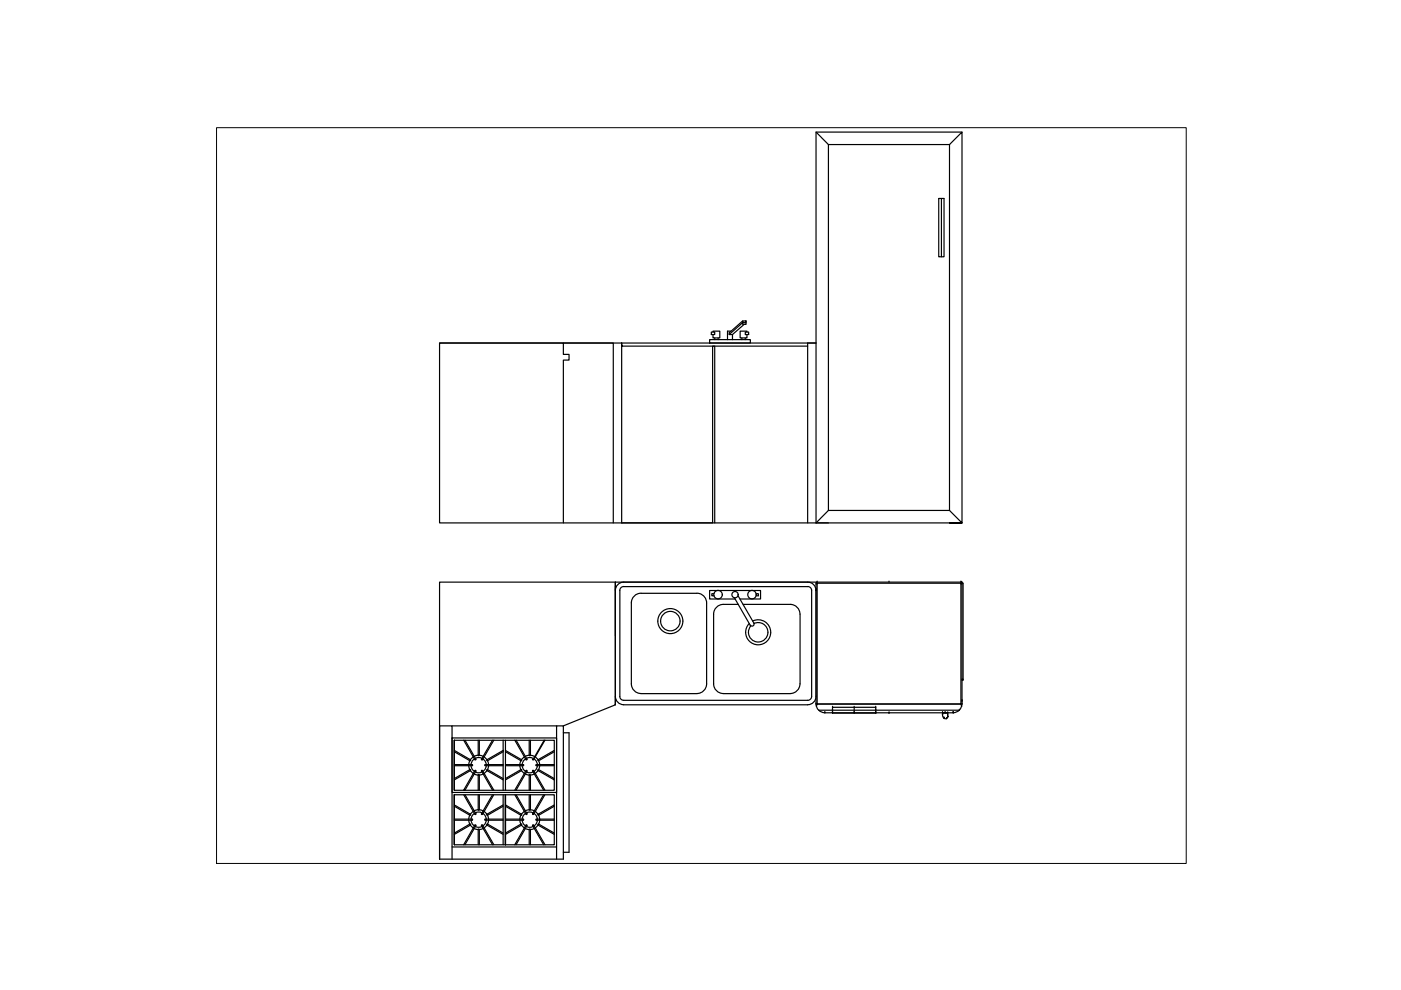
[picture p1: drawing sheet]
<svg xmlns="http://www.w3.org/2000/svg" width="297mm" height="210mm" viewBox="0 0 297 210" stroke-linecap="round" stroke-linejoin="round" font-family="sans-serif">
<!-- layer: 0 -->
<g fill="none" stroke="#000" stroke-width=".25">
<path d="M173 28l2.6 2.6v77.6M175.6 30.6h25.7M204 28v82.9l-2.7-2.7v-77.6zM204 28h-31v82.9h2.6M199 42.1h1.2v12.3h-1.2zM199.6 42.1v12.3M93.2 72.7h26.2v2.4h1.3v1.2h-1.3v34.6M119.4 72.7h10.6v38.2M150.5 72h8.6v.7h-8.6zM150.8 70.4h.7v.5h-.7zM151.2 70.4v-.2h1.4v1.4h-1.4v-.7M151.5 71.6v.4"/>
<path d="M152.3 71.6v.4M155 70.2h-.8v1.8M155.3 70.9v1.1M157.3 71.6v.4M157.5 68.1l-2.9 2.5v.3h.7l2.5-2.1M157.5 68.1h.7v.3h-.7zM158 70.4h.7v.5h-.7zM158 71.6v.4M158.2 68.4v.4h-.7v-.4l-2.9 2.5M158.4 70.4v-.2h-1.5v1.4h1.5v-.7M171.2 73.4h-39.4v-.7v38.2h19.3v-37.5h.4v37.5M171.2 110.9v-38.2h1.8h-79.8v38.2h79.8"/>
<path d="M173 110.9h31h-2.7M201.3 108.2h-25.7l-2.6 2.7M130.5 125.2a1.77 1.77 0 0 1 1.7-1.8h39a1.77 1.77 0 0 1 1.8 1.8M130.5 124.3v10.6M131.6 124.6l.6-.2h39a.84 .84 0 0 1 .9 .8v22.4a.84 .84 0 0 1-.8 .9h-39.1a.8 .8 0 0 1-.8-.8v-22.5zM135.9 125.8a2.06 2.06 0 0 0-2 2v17.2a2.06 2.06 0 0 0 2 2M135.9 125.8h11.9a2.06 2.06 0 0 1 2 2v17.2a2.06 2.06 0 0 1-2 2M151.4 125.9h-.5v.4h.5M153.4 128.1a2.06 2.06 0 0 0-2.1 2.1v14.8a2.06 2.06 0 0 0 2.1 2M153.4 128.1h3.1M155.7 126.8l3.3 5.7M155.9 127h-5.4v-1.8h10.7v1.8h-4.3"/>
<path d="M156.5 126.3l3.3 5.8a.46 .46 0 0 1-.1 .6 .46 .46 0 0 1-.7-.2M157.6 128.1h9.9a2.1 2.1 0 0 1 2.1 2.1v14.8a2.06 2.06 0 0 1-2.1 2M159.6 131.7a2.66 2.66 0 0 1 3.8 2.2 2.66 2.66 0 0 1-3.6 2.6 2.66 2.66 0 0 1-.9-4.3M159.9 132.2a2.06 2.06 0 0 1 2.9 1.7 2.06 2.06 0 0 1-2.7 2.1 2.06 2.06 0 0 1-.9-3.3M160.3 125.9h.5v.4h-.5M173 125.2h.1M173 123.8h.2M173.1 123.5l.1 .2M173.1 125h.1M173.2 123.4l-.2 .2v25.7M173.2 123.4h.1M173.2 123.7h30.5v25.6h-30.5z"/>
<path d="M188.5 123.4h.1M203.7 123.4l.2 .2M203.7 123.4h-110.5v58.8M203.7 123.4h.1M203.7 123.8h.3M203.9 123.5h.1M204 123.7h.1M204 123.7h.2v20.5h-.2M204 123.7v25.6M95.8 156.5h22.2v11.5h-22.2zM95.8 153.9h22.2M96.3 159.4l3.3 1.9 .2-.1-.1-.1"/>
<path d="M96.3 157h21.2v10.6h-21.2zM96.3 159.1l3.4 2M98.3 157l2.4 4.1M98.6 157l2.3 4M101.4 157v3.1M101.6 157v3.1l-.1 .1-.1-.1M104.4 157l-2.3 4M104.7 157l-2.4 4.1h-.2v-.2M106.7 157v10.6M107.2 159.1l3.4 2v.1l-.2 .1-3.2-1.9M107.2 157v10.6M109.2 157l2.3 4.1h.2v-.2"/>
<path d="M109.4 157l2.3 4M112.2 157v3.1l.1 .1 .1-.1M112.5 157v3.1M115.4 157l-2.4 4M115.5 157l-2.4 4.1h-.1l-.1-.2M117.5 159.1l-3.4 2-.1 .1 .2 .1 3.3-1.9M119.4 155.4h1.3v25.3h-1.3M130.5 147.6a1.8 1.8 0 0 0 1.7 1.8h39a1.77 1.77 0 0 0 1.8-1.8M130.5 149.4v-26v26l-11.1 4.5M135.9 147.1h11.9M153.4 147.1h14.2M173 149.3a1.85 1.85 0 0 0 1.9 1.8"/>
<path d="M173 149.3h.1M173 149.3h31M173.2 149.3l-.1 .5M173.6 150.6h29.8M174.9 151.1h27.2M174.9 151.1h.1M176.5 151.1h.1M176.5 151.2h.1M176.5 150h.1M176.5 150.5h.1M176.5 151.2h9.2M181.1 151.1h.1"/>
<path d="M181.1 151.2h.1M181.1 150h.1M181.1 150v1.2M185.7 151.1h.1M185.7 151.2h.1M185.7 150h.1M185.7 150.5h.1M185.7 150h-9.2v1.2M185.7 150v1.2M188.5 151.1h.1M199.8 151.1h1.1M199.8 151.6h.1"/>
<path d="M199.8 151.1h.1M200.1 152.2h.1M200.2 152.3h.1M200.4 151.1h.1M200.7 152.4h.1M200.9 152l-.2 .4-.5-.1M200.9 151.9v.1M200.9 152h.1M200.9 151.1h-1.1l.1 .8 .3 .4M200.9 151.5h.1M200.9 151.1h.1M200.9 151.1v.9"/>
<path d="M202.1 151.1h.1M203.4 150.6h.1M203.7 149.3l.2 .5M203.9 149.3a1.85 1.85 0 0 1-1.8 1.8M204 148.5h.1M204 148.7h.1M204 149.3h.1M204 144.2h.1M204.1 144.2h.1M204.2 144.2h.1M95.8 179.6h22.2M96.3 170.9l3.3 1.9h.2l-.1-.2"/>
<path d="M96.3 168.5h21.2v10.6h-21.2zM96.3 179.1v-10.6v10.6M96.3 167.6v-10.6v10.6M96.3 173.9h3.8M96.3 173.7h3.8M96.3 170.7l3.4 1.9M96.3 162.1h3.8M96.3 162.3h3.8M98.3 168.5l2.4 4.2M98.6 168.5l2.3 4M99.6 174.7l.2 .1-.1 .1M99.6 174.7l-3.3 1.9"/>
<path d="M99.7 163.4l.1-.2h-.2l-3.3 1.9M99.7 174.9l-3.4 2M99.7 163.4l-3.4 2M100.1 173.7l.1 .1-.1 .1M100.1 162.1l.1 .1-.1 .1M100.7 174.9h.1l.1 .2M100.7 163.4l.1-.1 .1 .2M100.7 163.4l-2.4 4.2h.3l2.3-4.1M100.7 174.9l-2.4 4.2M100.9 172.5l-.1 .2-.1-.1M100.9 160.9l-.1 .2h-.1M100.9 175l-2.3 4.1"/>
<path d="M101.4 175.9l.1-.1 .1 .1v3.2M101.4 164.3l.1-.1 .1 .1v3.3M101.4 164.3v3.3M101.4 168.5v3.2M101.4 175.9v3.2M101.6 168.5v3.2l-.1 .1-.1-.1M102.1 163.5v-.2l.2 .1 2.4 4.2M102.1 175l2.3 4.1M102.1 163.5l2.3 4.1M102.3 174.9h-.2v.2M102.3 174.9l2.4 4.2M103.2 161.1l3.5-2v.3l-3.3 1.9z"/>
<path d="M103.3 174.9l3.4 2M103.4 174.7l-.2 .1 .1 .1M103.4 174.7l3.3 1.9M104.4 168.5l-2.3 4v.2l.2-.1 2.4-4.1M106.7 173.7h-3.8l-.1 .1 .1 .1h3.8M106.7 170.7l-3.4 1.9-.1 .2h.2l3.3-1.9M106.7 165.1l-3.3-1.9h-.2l.1 .2 3.4 2M106.7 162.1h-3.8l-.1 .1 .1 .1h3.8M106.7 168.5v10.6M107.2 173.7h3.7l.1 .1-.1 .1h-3.7M107.2 170.7l3.4 1.9v.2h-.2l-3.2-1.9M107.2 168.5v10.6"/>
<path d="M107.2 165.1l3.2-1.9h.2v.2l-3.4 2M107.2 162.1h3.7l.1 .1-.1 .1h-3.7M109.2 168.5l2.3 4.1 .2 .1v-.2l-2.3-4M110.4 174.7l.2 .1v.1M110.4 174.7l-3.2 1.9M110.6 174.9l-3.4 2M111.5 174.9h.2v.2M111.5 174.9l-2.4 4.2M111.7 163.5v-.2l-.2 .1-2.4 4.2M111.7 175l-2.3 4.1M111.7 163.5l-2.3 4.1M112.2 168.5v3.2l.1 .1 .1-.1"/>
<path d="M112.4 175.9l-.1-.1-.1 .1v3.2M112.4 164.3l-.1-.1-.1 .1v3.3M112.5 164.3v3.3M112.5 168.5v3.2M112.5 175.9v3.2M112.9 163.5l.1-.2 .1 .1 2.4 4.2M112.9 175l2.4 4.1M112.9 163.5l2.4 4.1M113.1 174.9h-.1l-.1 .2M113.1 174.9l2.4 4.2M114.1 174.9l3.4 2M114.2 174.7l-.2 .1 .1 .1"/>
<path d="M114.2 174.7l3.3 1.9M115.3 168.5l-2.4 4 .1 .2 .1-.1 2.4-4.1M117.5 170.7l-3.4 1.9-.1 .2h.2l3.3-1.9M117.5 173.7h-3.8l-.1 .1 .1 .1h3.8M117.5 165.1l-3.3-1.9h-.2l.1 .2 3.4 2M117.5 162.1h-3.8l-.1 .1 .1 .1h3.8M93.2 182.2v-28.3h2.6v28.3M93.2 182.2h26.2v-28.3h-1.4v28.3"/>
<circle cx="142.1" cy="131.7" r="2.66"/>
<circle cx="142.1" cy="131.7" r="2.06"/>
<circle cx="152.2" cy="126.1" r=".9"/>
<circle cx="155.8" cy="126.1" r=".67"/>
<circle cx="159.4" cy="126.1" r=".9"/>
<circle cx="101.5" cy="162.2" r="2.11"/>
<circle cx="101.5" cy="173.8" r="2.11"/>
<circle cx="101.5" cy="173.8" r="1.62"/>
<circle cx="101.5" cy="162.2" r="1.62"/>
<circle cx="112.3" cy="173.8" r="2.11"/>
<circle cx="112.3" cy="162.2" r="2.11"/>
<circle cx="112.3" cy="173.8" r="1.62"/>
<circle cx="112.3" cy="162.2" r="1.62"/>
</g>
<path d="M45.9 27.1h205.6v156h-205.6z" fill="none" stroke="#000" stroke-width=".21"/>
</svg>
